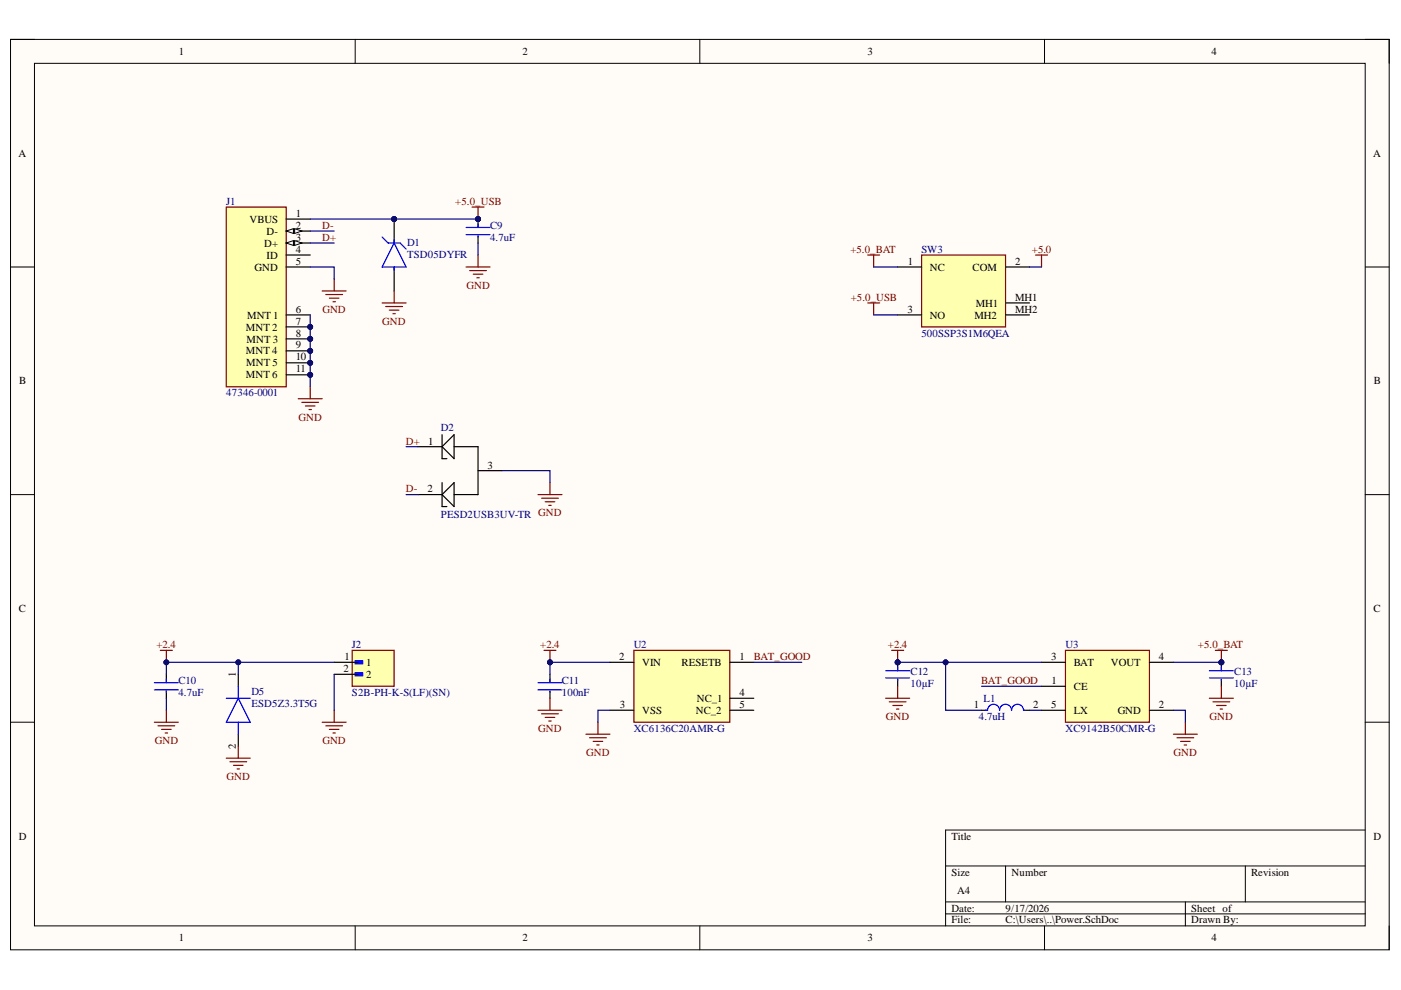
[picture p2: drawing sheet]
<svg xmlns="http://www.w3.org/2000/svg" width="297mm" height="210mm" viewBox="0 0 297 210" stroke-linecap="round" stroke-linejoin="round" font-family="sans-serif">
<defs><g id="words">
<g font-size="2.3">
<text x="37.9" y="11.7">1</text>
<text x="110.7" y="11.7">2</text>
<text x="183.9" y="11.7">3</text>
<text x="256.9" y="11.7">4</text>
<text x="3.9" y="33.3">A</text>
<text x="291.1" y="33.3">A</text>
<text x="52.9" y="47.3">VBUS</text>
<text x="62.7" y="46">1</text>
<text x="56" y="52.3">D+</text>
<text x="56.5" y="49.8">D-</text>
<text x="62.7" y="48.5">2</text>
<text x="62.7" y="51.1">3</text>
<text x="62.7" y="53.6">4</text>
<text x="54" y="57.4">GND</text>
<text x="56.5" y="54.9">ID</text>
<text x="62.7" y="56.1">5</text>
<text x="192.5" y="56.1">1</text>
<text x="197.1" y="57.4">NC</text>
<text x="206.2" y="57.4">COM</text>
<text x="215.2" y="56.1">2</text>
<text x="206.9" y="65">MH1</text>
<text x="215.2" y="63.7">MH1</text>
<text x="52.1" y="70.1">MNT 2</text>
<text x="52.4" y="67.5">MNT 1</text>
<text x="62.7" y="66.3">6</text>
<text x="62.7" y="68.8">7</text>
<text x="62.7" y="71.4">8</text>
<text x="192.4" y="66.3">3</text>
<text x="197.1" y="67.5">NO</text>
<text x="206.6" y="67.5">MH2</text>
<text x="215.2" y="66.3">MH2</text>
<text x="52.1" y="75.2">MNT 4</text>
<text x="52.2" y="77.7">MNT 5</text>
<text x="52.3" y="72.6">MNT 3</text>
<text x="62.7" y="73.9">9</text>
<text x="62.7" y="76.4">10</text>
<text x="4.1" y="81.5">B</text>
<text x="52.1" y="80.2">MNT 6</text>
<text x="62.7" y="79">11</text>
<text x="291.3" y="81.5">B</text>
<text x="90.8" y="94.3">1</text>
<text x="103.4" y="99.3">3</text>
<text x="90.6" y="104.4">2</text>
<text x="4" y="129.8">C</text>
<text x="291.2" y="129.8">C</text>
<text x="50" y="143.5" transform="rotate(-90 50 143.5)">1</text>
<text x="72.8" y="142.5">2</text>
<text x="73" y="139.9">1</text>
<text x="77.7" y="141.2">1</text>
<text x="77.7" y="143.7">2</text>
<text x="131.3" y="139.9">2</text>
<text x="136.1" y="141.2">VIN</text>
<text x="144.5" y="141.2">RESETB</text>
<text x="156.8" y="139.9">1</text>
<text x="222.9" y="139.9">3</text>
<text x="227.7" y="141.2">BAT</text>
<text x="235.5" y="141.2">VOUT</text>
<text x="245.7" y="139.9">4</text>
<text x="147.7" y="148.9">NC_1</text>
<text x="156.8" y="147.5">4</text>
<text x="222.9" y="145">1</text>
<text x="227.7" y="146.3">CE</text>
<text x="131.4" y="150.1">3</text>
<text x="136.1" y="151.4">VSS</text>
<text x="147.6" y="151.4">NC_2</text>
<text x="156.8" y="150.1">5</text>
<text x="206.4" y="150.1">1</text>
<text x="219" y="150.1">2</text>
<text x="222.9" y="150.1">5</text>
<text x="227.7" y="151.4">LX</text>
<text x="237" y="151.4">GND</text>
<text x="245.7" y="150.1">2</text>
<text x="50" y="158.8" transform="rotate(-90 50 158.8)">2</text>
<text x="4" y="178">D</text>
<text x="201.7" y="178">Title</text>
<text x="291.2" y="178">D</text>
<text x="201.7" y="185.7">Size</text>
<text x="214.5" y="185.7">Number</text>
<text x="265.2" y="185.7">Revision</text>
<text x="203" y="189.5">A4</text>
<text x="201.7" y="193.3">Date:</text>
<text x="201.7" y="195.8">File:</text>
<text x="213.2" y="193.3">9/17/2026</text>
<text x="213.2" y="195.8">C:\Users\..\Power.SchDoc</text>
<text x="252.6" y="193.3">Sheet of</text>
<text x="252.6" y="195.8">Drawn By:</text>
<text x="37.9" y="199.6">1</text>
<text x="110.7" y="199.6">2</text>
<text x="183.9" y="199.6">3</text>
<text x="256.9" y="199.6">4</text>
</g>
<g font-size="2.3" fill="#000080">
<text x="48" y="43.5">J1</text>
<text x="86.3" y="52.1">D1</text>
<text x="103.9" y="51.1">4.7uF</text>
<text x="103.9" y="48.5">C9</text>
<text x="195.4" y="53.6">SW3</text>
<text x="86.3" y="54.6">TSD05DYFR</text>
<text x="195.4" y="71.4">500SSP3S1M6QEA</text>
<text x="48" y="84">47346-0001</text>
<text x="93.5" y="91.5">D2</text>
<text x="93.5" y="109.7">PESD2USB3UV-TR GND</text>
<text x="74.6" y="137.4">J2</text>
<text x="134.4" y="137.4">U2</text>
<text x="225.9" y="137.4">U3</text>
<text x="193.1" y="143.2">C12</text>
<text x="261.7" y="143.2">C13</text>
<text x="37.8" y="147.5">4.7uF</text>
<text x="37.8" y="145">C10</text>
<text x="53.3" y="147.3">D5</text>
<text x="53.3" y="149.9">ESD5Z3.3T5G</text>
<text x="74.6" y="147.5">S2B-PH-K-S(LF)(SN)</text>
<text x="119.1" y="147.5">100nF</text>
<text x="119.1" y="145">C11</text>
<text x="193.1" y="145.8">10µF</text>
<text x="208.6" y="148.9">L1</text>
<text x="261.7" y="145.8">10µF</text>
<text x="134.4" y="155.2">XC6136C20AMR-G</text>
<text x="207.5" y="152.7">4.7uH</text>
<text x="225.9" y="155.2">XC9142B50CMR-G</text>
</g>
<g font-size="2.3" fill="#800000">
<text x="96.5" y="43.5">+5.0_USB</text>
<text x="68.3" y="48.5">D-</text>
<text x="68.3" y="51.1">D+</text>
<text x="180.3" y="53.6">+5.0_BAT</text>
<text x="218.8" y="53.6">+5.0</text>
<text x="98.9" y="61.2">GND</text>
<text x="180.4" y="63.7">+5.0_USB</text>
<text x="68.4" y="66.3">GND</text>
<text x="81.1" y="68.8">GND</text>
<text x="63.3" y="89.2">GND</text>
<text x="86" y="94.3">D+</text>
<text x="86" y="104.4">D-</text>
<text x="33.2" y="137.4">+2.4</text>
<text x="114.6" y="137.4">+2.4</text>
<text x="188.2" y="137.4">+2.4</text>
<text x="254" y="137.4">+5.0_BAT</text>
<text x="159.8" y="139.9">BAT_GOOD</text>
<text x="208" y="145">BAT_GOOD</text>
<text x="114.1" y="155.2">GND</text>
<text x="187.8" y="152.7">GND</text>
<text x="256.4" y="152.7">GND</text>
<text x="32.8" y="157.8">GND</text>
<text x="68.4" y="157.8">GND</text>
<text x="124.3" y="160.3">GND</text>
<text x="248.8" y="160.3">GND</text>
<text x="48.1" y="165.4">GND</text>
</g>
</g></defs>
<path d="M2.2 8.4h292.3v193h-292.3z" fill-rule="evenodd" fill="#fffcf8"/>
<path d="M2.2 8.4h292.3v193h-292.3z" fill="none" stroke="#000" stroke-width=".21"/>
<path d="M7.3 13.4h282.1v182.9h-282.1z" fill-rule="evenodd" fill="#fffcf8"/>
<g fill="none" stroke="#000" stroke-width=".21">
<path d="M2.2 8.3h5.1M7.3 13.4h282.1v182.9h-282.1zM75.3 8.3v5.1M148.4 8.3v5.1M221.5 8.4v5M289.4 8.4h5.1v5M2.2 56.6h5.1M289.4 56.6h5.1M2.2 104.9h5.1M289.4 104.9h5.1M2.2 153.1h5.1M289.4 153.1h5.1"/>
<path d="M289.4 176h-88.9v20.3M75.3 196.3v5.1M148.4 196.3v5.1M200.5 183.6h88.9M200.5 191.2h88.9M200.5 193.8h88.9M213.2 183.6v7.6M221.5 196.3v5.1M251.3 191.2v5.1M264 183.6v7.6M294.5 196.3v5.1"/>
</g>
<circle cx="65.8" cy="69.3" r=".51" fill="#000080"/>
<circle cx="65.8" cy="69.3" r=".51" fill="none" stroke="#000080" stroke-width=".21"/>
<circle cx="65.8" cy="71.8" r=".51" fill="#000080"/>
<circle cx="65.8" cy="71.8" r=".51" fill="none" stroke="#000080" stroke-width=".21"/>
<circle cx="65.8" cy="74.4" r=".51" fill="#000080"/>
<circle cx="65.8" cy="74.4" r=".51" fill="none" stroke="#000080" stroke-width=".21"/>
<circle cx="65.8" cy="76.9" r=".51" fill="#000080"/>
<circle cx="65.8" cy="76.9" r=".51" fill="none" stroke="#000080" stroke-width=".21"/>
<circle cx="65.8" cy="79.5" r=".51" fill="#000080"/>
<circle cx="65.8" cy="79.5" r=".51" fill="none" stroke="#000080" stroke-width=".21"/>
<path d="M48 43.9h12.7v38.1h-12.7z" fill-rule="evenodd" fill="#ffffb0"/>
<path d="M48 43.9h12.7v38.1h-12.7z" fill="none" stroke="#800000" stroke-width=".25"/>
<path d="M60.7 46.4h5.1M60.7 49h5.1" fill="none" stroke="#000" stroke-width=".25"/>
<path d="M60.7 49l1.5-.5v1z" fill="#f8fcff"/>
<path d="M60.7 49l1.5-.5v1z" fill="none" stroke="#000" stroke-width=".21"/>
<path d="M62.5 48.5l1.5 .5-1.5 .5z" fill="#f8fcff"/>
<path d="M62.5 48.5l1.5 .5-1.5 .5z" fill="none" stroke="#000" stroke-width=".21"/>
<path d="M60.7 51.5h5.1" fill="none" stroke="#000" stroke-width=".25"/>
<path d="M60.7 51.5l1.5-.5v1z" fill="#f8fcff"/>
<path d="M60.7 51.5l1.5-.5v1z" fill="none" stroke="#000" stroke-width=".21"/>
<path d="M62.5 51l1.5 .5-1.5 .5z" fill="#f8fcff"/>
<path d="M62.5 51l1.5 .5-1.5 .5z" fill="none" stroke="#000" stroke-width=".21"/>
<path d="M60.7 54.1h5.1M60.7 56.6h5.1M60.7 66.8h5.1M60.7 69.3h5.1" fill="none" stroke="#000" stroke-width=".25"/>
<circle cx="65.8" cy="69.3" r=".51" fill="#000080"/>
<circle cx="65.8" cy="69.3" r=".51" fill="none" stroke="#000080" stroke-width=".21"/>
<path d="M60.7 71.8h5.1" fill="none" stroke="#000" stroke-width=".25"/>
<circle cx="65.8" cy="71.8" r=".51" fill="#000080"/>
<circle cx="65.8" cy="71.8" r=".51" fill="none" stroke="#000080" stroke-width=".21"/>
<path d="M60.7 74.4h5.1" fill="none" stroke="#000" stroke-width=".25"/>
<circle cx="65.8" cy="74.4" r=".51" fill="#000080"/>
<circle cx="65.8" cy="74.4" r=".51" fill="none" stroke="#000080" stroke-width=".21"/>
<path d="M60.7 76.9h5.1" fill="none" stroke="#000" stroke-width=".25"/>
<circle cx="65.8" cy="76.9" r=".51" fill="#000080"/>
<circle cx="65.8" cy="76.9" r=".51" fill="none" stroke="#000080" stroke-width=".21"/>
<path d="M60.7 79.5h5.1" fill="none" stroke="#000" stroke-width=".25"/>
<circle cx="65.8" cy="79.5" r=".51" fill="#000080"/>
<circle cx="65.8" cy="79.5" r=".51" fill="none" stroke="#000080" stroke-width=".21"/>
<circle cx="101.4" cy="46.4" r=".51" fill="#000080"/>
<circle cx="101.4" cy="46.4" r=".51" fill="none" stroke="#000080" stroke-width=".21"/>
<path d="M101.4 46.4v1.8" fill="none" stroke="#000" stroke-width=".25"/>
<circle cx="101.4" cy="46.4" r=".51" fill="#000080"/>
<circle cx="101.4" cy="46.4" r=".51" fill="none" stroke="#000080" stroke-width=".21"/>
<path d="M101.4 50v1.5" fill="none" stroke="#000" stroke-width=".25"/>
<path d="M98.8 48.2h5.1M98.8 49.8h5.1M101.4 47.5v.7M101.4 50v.3" fill="none" stroke="#00f" stroke-width=".25"/>
<circle cx="83.6" cy="46.4" r=".51" fill="#000080"/>
<circle cx="83.6" cy="46.4" r=".51" fill="none" stroke="#000080" stroke-width=".21"/>
<path d="M83.6 46.4v5.1M83.6 56.6v5.1" fill="none" stroke="#000" stroke-width=".25"/>
<circle cx="83.6" cy="46.4" r=".51" fill="#000080"/>
<circle cx="83.6" cy="46.4" r=".51" fill="none" stroke="#000080" stroke-width=".21"/>
<path d="M81 50.3l1.3 1.2h2.5l1.3 1.3M83.6 51.5l2.5 5.1h-5.1zM83.6 50.8v.7M83.6 56.6v.8" fill="none" stroke="#00f" stroke-width=".25"/>
<path d="M88.6 94.7h5.1M93.7 94.7l2.6-2.5v5zM93.7 92.2v5h1M96.3 94.7h5.1v10.2h-5.1M101.4 99.8h5M88.6 104.9h5.1M93.7 104.9l2.6-2.6v5.1zM93.7 102.3v5.1h1" fill="none" stroke="#000" stroke-width=".25"/>
<g fill="none" stroke="#800000" stroke-width=".25">
<path d="M70.9 59.1v2.6M98.8 56.6h5.1M99.6 57.4h3.5M100.1 43.9h2.5M100.3 58.1h2.1M101.1 58.9h.5M101.4 43.9v2.5M101.4 54.1v2.5M68.3 61.7h5.1M69.1 62.4h3.5M69.8 63.2h2.1M70.6 64h.5"/>
<path d="M81 64.2h5.1M81.8 65h3.5M82.5 65.8h2.1M83.3 66.5h.5M83.6 61.7v2.5M63.2 84.5h5.1M64 85.3h3.5M64.8 86.1h2M65.5 86.8h.5M65.8 82v2.5M114.1 104.9h5M114.8 105.6h3.6"/>
<path d="M115.6 106.4h2M116.3 107.2h.6M116.6 102.3v2.6"/>
</g>
<circle cx="101.4" cy="46.4" r=".51" fill="#000080"/>
<circle cx="101.4" cy="46.4" r=".51" fill="none" stroke="#000080" stroke-width=".21"/>
<g fill="none" stroke="#800000" stroke-width=".25">
<path d="M34 137.9h2.5M35.3 137.9v2.5M32.7 153.1h5.1M33.5 153.9h3.5M34.2 154.7h2.1M35 155.4h.5M35.3 150.6v2.5M50.5 158.2v2.5M68.3 153.1h5.1M69.1 153.9h3.5M69.8 154.7h2.1M70.6 155.4h.5"/>
<path d="M70.9 150.6v2.5M48 160.7h5.1M48.7 161.5h3.6M49.5 162.3h2M50.3 163h.5"/>
</g>
<path d="M35.3 143v1.7M35.3 146.5v1.5M50.5 143v2.5M50.5 155.7v2.5" fill="none" stroke="#000" stroke-width=".25"/>
<path d="M32.7 144.7h5.1M32.7 146.3h5.1M35.3 144v.7M35.3 146.5v.3M48 148h5.1M50.5 148l2.6 5.1h-5.1zM50.5 145.5v2.5M50.5 153.1v2.6" fill="none" stroke="#00f" stroke-width=".25"/>
<circle cx="35.3" cy="140.4" r=".51" fill="#000080"/>
<circle cx="35.3" cy="140.4" r=".51" fill="none" stroke="#000080" stroke-width=".21"/>
<path d="M208.1 150.6h1.3M217 150.6h1.3" fill="none" stroke="#000" stroke-width=".25"/>
<path d="M208.9 150.6h.5a1.27 1.27 0 0 1 1.3-1.3 1.27 1.27 0 0 1 1.2 1.3 1.27 1.27 0 0 1 1.3-1.3 1.27 1.27 0 0 1 1.3 1.3 1.27 1.27 0 0 1 1.2-1.3 1.27 1.27 0 0 1 1.3 1.3h.3" fill="none" stroke="#00f" stroke-width=".25"/>
<circle cx="258.9" cy="140.4" r=".51" fill="#000080"/>
<circle cx="258.9" cy="140.4" r=".51" fill="none" stroke="#000080" stroke-width=".21"/>
<path d="M258.9 140.4v1.8" fill="none" stroke="#000" stroke-width=".25"/>
<circle cx="258.9" cy="140.4" r=".51" fill="#000080"/>
<circle cx="258.9" cy="140.4" r=".51" fill="none" stroke="#000080" stroke-width=".21"/>
<path d="M258.9 144v1.5" fill="none" stroke="#000" stroke-width=".25"/>
<path d="M256.4 142.2h5.1M256.4 143.7h5.1M258.9 141.4v.8M258.9 144v.2" fill="none" stroke="#00f" stroke-width=".25"/>
<circle cx="190.3" cy="140.4" r=".51" fill="#000080"/>
<circle cx="190.3" cy="140.4" r=".51" fill="none" stroke="#000080" stroke-width=".21"/>
<path d="M190.3 140.4v1.8" fill="none" stroke="#000" stroke-width=".25"/>
<circle cx="190.3" cy="140.4" r=".51" fill="#000080"/>
<circle cx="190.3" cy="140.4" r=".51" fill="none" stroke="#000080" stroke-width=".21"/>
<path d="M190.3 144v1.5" fill="none" stroke="#000" stroke-width=".25"/>
<path d="M187.8 142.2h5.1M187.8 143.7h5.1M190.3 141.4v.8M190.3 144v.2" fill="none" stroke="#00f" stroke-width=".25"/>
<path d="M257.7 137.9h2.5M258.9 137.9v2.5M248.8 155.7h5.1M249.5 156.4h3.6M250.3 157.2h2M251.1 158h.5M251.3 153.1v2.6M256.4 148h5.1M257.2 148.8h3.5M257.9 149.6h2.1M258.7 150.3h.5M258.9 145.5v2.5" fill="none" stroke="#800000" stroke-width=".25"/>
<circle cx="258.9" cy="140.4" r=".51" fill="#000080"/>
<circle cx="258.9" cy="140.4" r=".51" fill="none" stroke="#000080" stroke-width=".21"/>
<path d="M189.1 137.9h2.5M190.3 137.9v2.5M187.8 148h5.1M188.5 148.8h3.6M189.3 149.6h2M190.1 150.3h.5M190.3 145.5v2.5" fill="none" stroke="#800000" stroke-width=".25"/>
<circle cx="190.3" cy="140.4" r=".51" fill="#000080"/>
<circle cx="190.3" cy="140.4" r=".51" fill="none" stroke="#000080" stroke-width=".21"/>
<path d="M134.4 137.9h20.3v15.2h-20.3z" fill-rule="evenodd" fill="#ffffb0"/>
<path d="M115.3 137.9h2.6M116.6 137.9v2.5M134.4 137.9h20.3v15.2h-20.3zM124.2 155.7h5.1M125 156.4h3.6M125.8 157.2h2M126.5 158h.5M126.8 153.1v2.6" fill="none" stroke="#800000" stroke-width=".25"/>
<path d="M129.3 140.4h5.1M129.3 150.6h5.1M154.7 140.4h5.1M154.7 150.6h5.1M154.7 148h5.1" fill="none" stroke="#000" stroke-width=".25"/>
<circle cx="116.6" cy="140.4" r=".51" fill="#000080"/>
<circle cx="116.6" cy="140.4" r=".51" fill="none" stroke="#000080" stroke-width=".21"/>
<path d="M116.6 143v1.7M116.6 146.5v1.5" fill="none" stroke="#000" stroke-width=".25"/>
<path d="M114.1 144.7h5M114.1 146.3h5M116.6 144v.7M116.6 146.5v.3" fill="none" stroke="#00f" stroke-width=".25"/>
<path d="M114.1 150.6h5M114.8 151.3h3.6M115.6 152.1h2M116.3 152.9h.6M116.6 148v2.6" fill="none" stroke="#800000" stroke-width=".25"/>
<path d="M195.4 54.1h17.8v15.2h-17.8z" fill-rule="evenodd" fill="#ffffb0"/>
<path d="M184 54.1h2.5M185.2 54.1v2.5M195.4 54.1h17.8v15.2h-17.8zM219.6 54.1h2.5M220.8 54.1v2.5M184 64.2h2.5M185.2 64.2v2.6" fill="none" stroke="#800000" stroke-width=".25"/>
<path d="M190.3 56.6h5.1M213.2 56.6h5.1M190.3 66.8h5.1M213.2 66.8h5.1M213.2 64.2h5.1" fill="none" stroke="#000" stroke-width=".25"/>
<path d="M225.9 137.9h17.8v15.2h-17.8z" fill-rule="evenodd" fill="#ffffb0"/>
<path d="M225.9 137.9h17.8v15.2h-17.8z" fill="none" stroke="#800000" stroke-width=".25"/>
<path d="M220.8 145.5h5.1M220.8 150.6h5.1M220.8 140.4h5.1M243.7 150.6h5.1M243.7 140.4h5.1" fill="none" stroke="#000" stroke-width=".25"/>
<path d="M74.7 137.9h8.9v7.6h-8.9z" fill-rule="evenodd" fill="#ffffb0"/>
<path d="M74.7 137.9h8.9v7.6h-8.9z" fill="none" stroke="#800000" stroke-width=".25"/>
<path d="M75.3 140.1h1.6v.6h-1.6z" fill-rule="evenodd" fill="#00f"/>
<path d="M75.3 140.1h1.6v.6h-1.6z" fill="none" stroke="#00f" stroke-width=".25"/>
<path d="M75.3 142.7h1.6v.6h-1.6z" fill-rule="evenodd" fill="#00f"/>
<path d="M75.3 142.7h1.6v.6h-1.6z" fill="none" stroke="#00f" stroke-width=".25"/>
<path d="M70.9 140.4h5M70.9 143h5" fill="none" stroke="#000" stroke-width=".25"/>
<path d="M65.8 46.4h17.8M101.4 51.5v2.6" fill="none" stroke="#000080" stroke-width=".25"/>
<circle cx="83.6" cy="46.4" r=".51" fill="#000080"/>
<circle cx="83.6" cy="46.4" r=".51" fill="none" stroke="#000080" stroke-width=".21"/>
<path d="M83.6 46.4h17.8" fill="none" stroke="#000080" stroke-width=".25"/>
<circle cx="83.6" cy="46.4" r=".51" fill="#000080"/>
<circle cx="83.6" cy="46.4" r=".51" fill="none" stroke="#000080" stroke-width=".21"/>
<circle cx="101.4" cy="46.4" r=".51" fill="#000080"/>
<circle cx="101.4" cy="46.4" r=".51" fill="none" stroke="#000080" stroke-width=".21"/>
<path d="M65.8 56.6h5.1v2.5M65.8 49h5.1M65.8 51.5h5.1M65.8 66.8v15.2M86.1 94.7h2.5M106.4 99.8h10.2v2.5M86.1 104.9h2.5" fill="none" stroke="#000080" stroke-width=".25"/>
<circle cx="65.8" cy="69.3" r=".51" fill="#000080"/>
<circle cx="65.8" cy="69.3" r=".51" fill="none" stroke="#000080" stroke-width=".21"/>
<circle cx="65.8" cy="71.8" r=".51" fill="#000080"/>
<circle cx="65.8" cy="71.8" r=".51" fill="none" stroke="#000080" stroke-width=".21"/>
<circle cx="65.8" cy="74.4" r=".51" fill="#000080"/>
<circle cx="65.8" cy="74.4" r=".51" fill="none" stroke="#000080" stroke-width=".21"/>
<circle cx="65.8" cy="76.9" r=".51" fill="#000080"/>
<circle cx="65.8" cy="76.9" r=".51" fill="none" stroke="#000080" stroke-width=".21"/>
<circle cx="65.8" cy="79.5" r=".51" fill="#000080"/>
<circle cx="65.8" cy="79.5" r=".51" fill="none" stroke="#000080" stroke-width=".21"/>
<path d="M70.9 140.4h-35.6v2.6M70.9 143v7.6" fill="none" stroke="#000080" stroke-width=".25"/>
<circle cx="50.5" cy="140.4" r=".51" fill="#000080"/>
<circle cx="50.5" cy="140.4" r=".51" fill="none" stroke="#000080" stroke-width=".21"/>
<circle cx="35.3" cy="140.4" r=".51" fill="#000080"/>
<circle cx="35.3" cy="140.4" r=".51" fill="none" stroke="#000080" stroke-width=".21"/>
<path d="M35.3 148v2.6M50.5 140.4v2.6" fill="none" stroke="#000080" stroke-width=".25"/>
<circle cx="50.5" cy="140.4" r=".51" fill="#000080"/>
<circle cx="50.5" cy="140.4" r=".51" fill="none" stroke="#000080" stroke-width=".21"/>
<path d="M220.8 140.4h-20.3v10.2h7.6" fill="none" stroke="#000080" stroke-width=".25"/>
<circle cx="200.5" cy="140.4" r=".51" fill="#000080"/>
<circle cx="200.5" cy="140.4" r=".51" fill="none" stroke="#000080" stroke-width=".21"/>
<path d="M208.1 145.5h12.7M218.3 150.6h2.5M248.8 150.6h2.5v2.5M248.8 140.4h10.1" fill="none" stroke="#000080" stroke-width=".25"/>
<circle cx="258.9" cy="140.4" r=".51" fill="#000080"/>
<circle cx="258.9" cy="140.4" r=".51" fill="none" stroke="#000080" stroke-width=".21"/>
<path d="M190.3 140.4h10.2" fill="none" stroke="#000080" stroke-width=".25"/>
<circle cx="200.5" cy="140.4" r=".51" fill="#000080"/>
<circle cx="200.5" cy="140.4" r=".51" fill="none" stroke="#000080" stroke-width=".21"/>
<circle cx="190.3" cy="140.4" r=".51" fill="#000080"/>
<circle cx="190.3" cy="140.4" r=".51" fill="none" stroke="#000080" stroke-width=".21"/>
<path d="M116.6 140.4h12.7M129.3 150.6h-2.5v2.5M159.8 140.4h10.2" fill="none" stroke="#000080" stroke-width=".25"/>
<circle cx="116.6" cy="140.4" r=".51" fill="#000080"/>
<circle cx="116.6" cy="140.4" r=".51" fill="none" stroke="#000080" stroke-width=".21"/>
<path d="M116.6 140.4v2.6" fill="none" stroke="#000080" stroke-width=".25"/>
<circle cx="116.6" cy="140.4" r=".51" fill="#000080"/>
<circle cx="116.6" cy="140.4" r=".51" fill="none" stroke="#000080" stroke-width=".21"/>
<path d="M185.2 56.6h5.1M218.3 56.6h2.5M185.2 66.8h5.1" fill="none" stroke="#000080" stroke-width=".25"/>
<use href="#words"/>
</svg>
